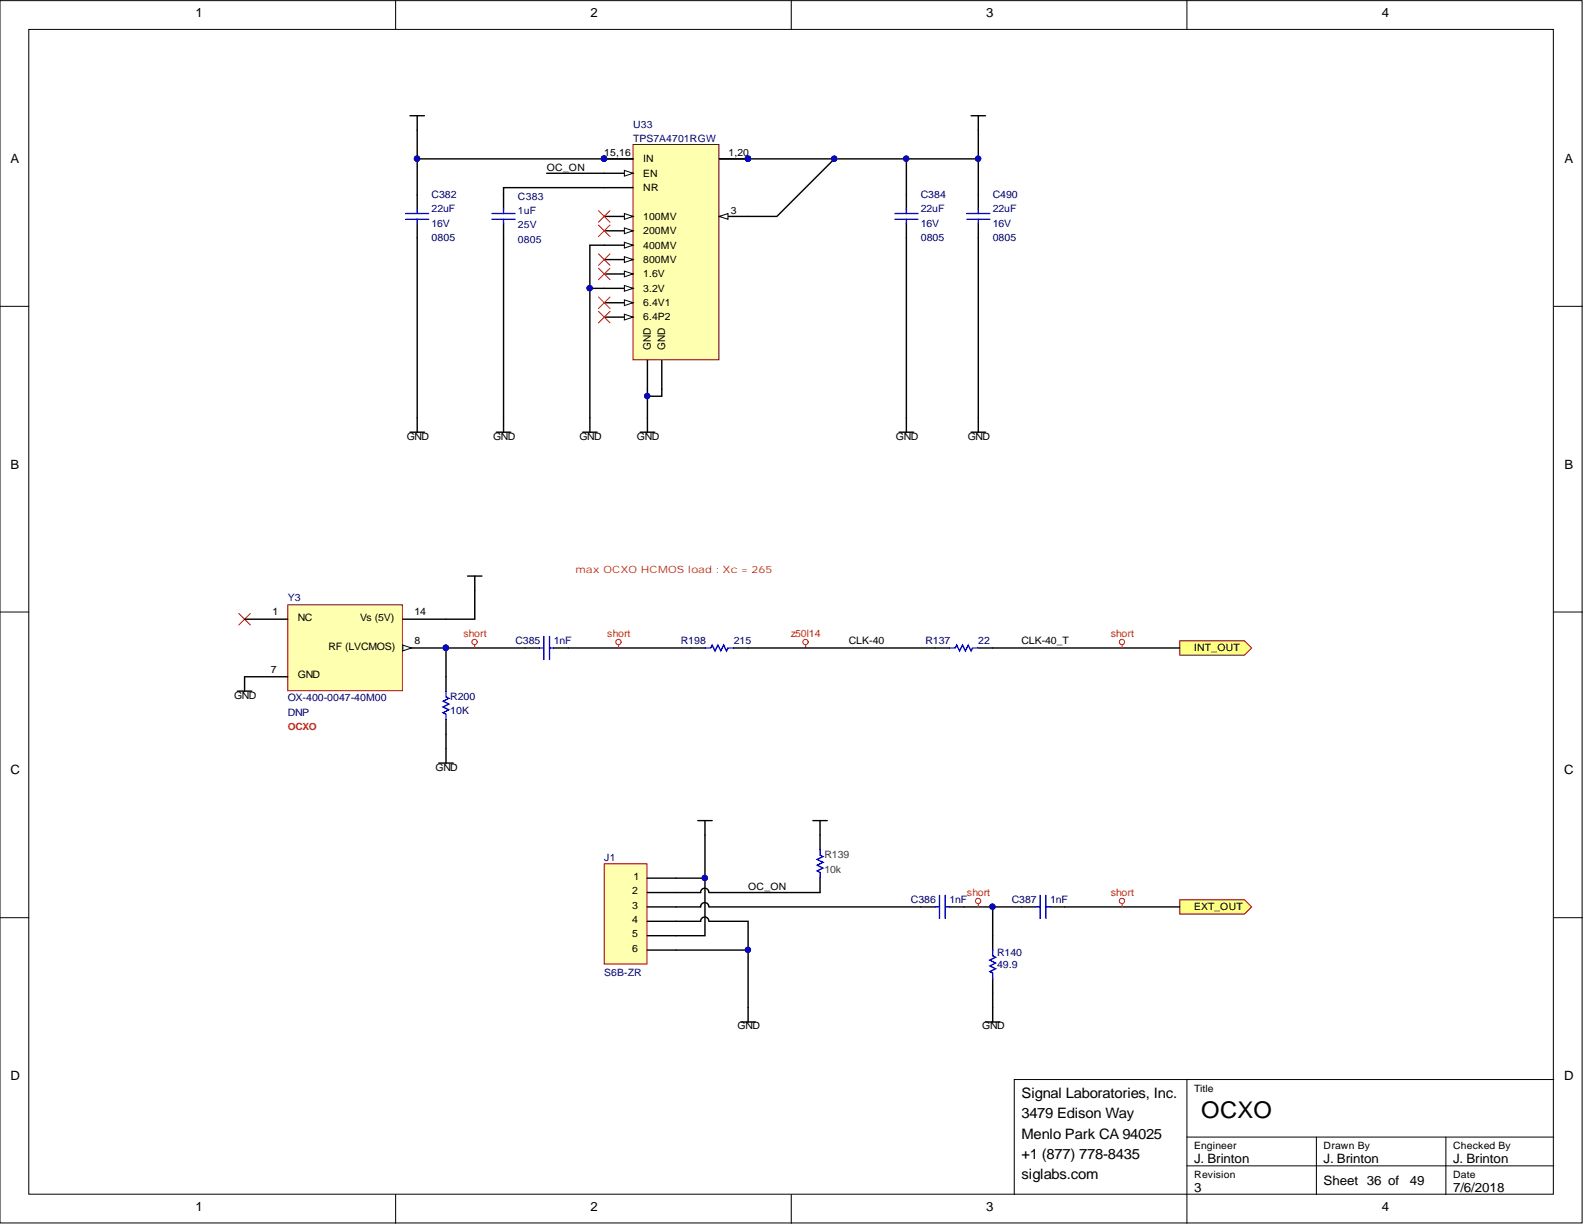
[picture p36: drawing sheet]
<svg xmlns="http://www.w3.org/2000/svg" width="279mm" height="216mm" viewBox="0 0 279 216" stroke-linecap="round" stroke-linejoin="round" font-family="sans-serif">
<defs><g id="words">
<text font-size="4.1" x="211.9" y="197.2">OCXO</text>
<g font-size="2.5">
<text x="180.2" y="197.3">3479 Edison Way</text>
<text x="180.2" y="193.7">Signal Laboratories, Inc.</text>
<text x="180.2" y="200.8">Menlo Park CA 94025</text>
<text x="180.2" y="204.4">+1 (877) 778-8435</text>
<text x="180.2" y="207.9">siglabs.com</text>
</g>
<g font-size="2.3">
<text x="34.5" y="3">1</text>
<text x="104.1" y="3">2</text>
<text x="173.9" y="3">3</text>
<text x="243.7" y="3">4</text>
<text x="1.9" y="28.7">A</text>
<text x="275.9" y="28.7">A</text>
<text x="1.9" y="82.7">B</text>
<text x="275.9" y="82.7">B</text>
<text x="1.8" y="136.5">C</text>
<text x="275.9" y="136.5">C</text>
<text x="1.8" y="190.5">D</text>
<text x="275.9" y="190.5">D</text>
<text x="210.6" y="205.1">J. Brinton</text>
<text x="233.5" y="205.1">J. Brinton</text>
<text x="233.5" y="208.9">Sheet 36 of</text>
<text x="248.7" y="208.9">49</text>
<text x="256.3" y="205.1">J. Brinton</text>
<text x="34.5" y="213.6">1</text>
<text x="104.1" y="213.6">2</text>
<text x="173.9" y="213.6">3</text>
<text x="210.6" y="210.2">3</text>
<text x="243.7" y="213.6">4</text>
<text x="256.3" y="210.2">7/6/2018</text>
</g>
<g font-size="1.8" fill="#000080">
<text x="111.7" y="22.5">U33</text>
<text x="111.7" y="25.1">TPS7A4701RGW</text>
<text x="76.1" y="34.9">C382</text>
<text x="91.4" y="35.2">C383</text>
<text x="162.4" y="34.9">C384</text>
<text x="175.1" y="34.9">C490</text>
<text x="76.1" y="40">16V</text>
<text x="76.1" y="37.5">22uF</text>
<text x="91.4" y="37.8">1uF</text>
<text x="91.4" y="40.3">25V</text>
<text x="162.4" y="40">16V</text>
<text x="162.4" y="37.5">22uF</text>
<text x="175.1" y="40">16V</text>
<text x="175.1" y="37.5">22uF</text>
<text x="76.1" y="42.5">0805</text>
<text x="91.4" y="42.8">0805</text>
<text x="162.4" y="42.5">0805</text>
<text x="175.1" y="42.5">0805</text>
<text x="50.8" y="106">Y3</text>
<text x="90.9" y="113.6">C385</text>
<text x="97.7" y="113.6">1nF</text>
<text x="120.1" y="113.6">R198</text>
<text x="129.4" y="113.6">215</text>
<text x="163.2" y="113.6">R137</text>
<text x="172.6" y="113.6">22</text>
<text x="50.8" y="123.7">OX-400-0047-40M00</text>
<text x="79.4" y="123.5">R200</text>
<text x="50.8" y="126.3">DNP</text>
<text x="79.4" y="126">10K</text>
<text x="106.6" y="151.9">J1</text>
<text x="160.7" y="159.3">C386</text>
<text x="167.5" y="159.3">1nF</text>
<text x="178.4" y="159.3">C387</text>
<text x="185.3" y="159.3">1nF</text>
<text x="106.6" y="172.2">S6B-ZR</text>
<text x="175.9" y="170.7">49.9</text>
<text x="175.9" y="168.6">R140</text>
</g>
<g font-size="1.8">
<text x="106.6" y="27.6">15,16</text>
<text x="113.4" y="28.6">IN</text>
<text x="128.5" y="27.6">1,20</text>
<text x="96.4" y="30.1">OC_ON</text>
<text x="113.4" y="33.7">NR</text>
<text x="113.4" y="31.2">EN</text>
<text x="113.4" y="41.3">200MV</text>
<text x="113.4" y="38.8">100MV</text>
<text x="128.9" y="37.8">3</text>
<text x="113.4" y="46.4">800MV</text>
<text x="113.4" y="43.8">400MV</text>
<text x="113.4" y="54">6.4V1</text>
<text x="113.4" y="51.5">3.2V</text>
<text x="113.4" y="48.9">1.6V</text>
<text x="113.4" y="56.5">6.4P2</text>
<text x="114.8" y="61.8" transform="rotate(-90 114.8 61.8)">GND</text>
<text x="117.3" y="61.8" transform="rotate(-90 117.3 61.8)">GND</text>
<text x="71.7" y="77.5">GND</text>
<text x="87" y="77.5">GND</text>
<text x="102.2" y="77.5">GND</text>
<text x="112.3" y="77.5">GND</text>
<text x="158" y="77.5">GND</text>
<text x="170.7" y="77.5">GND</text>
<text x="48" y="108.5">1</text>
<text x="52.5" y="109.5">NC</text>
<text x="63.5" y="109.5">Vs (5V)</text>
<text x="73.1" y="113.6">8</text>
<text x="73.1" y="108.5">14</text>
<text x="149.7" y="113.6">CLK-40</text>
<text x="180.2" y="113.6">CLK-40_T</text>
<text x="47.8" y="118.7">7</text>
<text x="52.5" y="119.7">GND</text>
<text x="57.9" y="114.6">RF (LVCMOS)</text>
<text x="210.6" y="114.9">INT_OUT</text>
<text x="41.3" y="123.2">GND</text>
<text x="76.8" y="135.9">GND</text>
<text x="111.7" y="155.2">1</text>
<text x="111.5" y="157.7">2</text>
<text x="111.5" y="160.3">3</text>
<text x="132" y="157">OC_ON</text>
<text x="210.6" y="160.6">EXT_OUT</text>
<text x="111.5" y="162.8">4</text>
<text x="111.5" y="165.3">5</text>
<text x="111.5" y="167.9">6</text>
<text x="130.1" y="181.6">GND</text>
<text x="173.2" y="181.6">GND</text>
<text x="210.6" y="192.5">Title</text>
<text x="210.6" y="202.7">Engineer</text>
<text x="233.5" y="202.7">Drawn By</text>
<text x="256.3" y="202.7">Checked By</text>
<text x="210.6" y="207.8">Revision</text>
<text x="256.3" y="207.8">Date</text>
</g>
<g font-size="1.8" fill="#ee0e22">
<text x="101.5" y="101">max OCXO HCMOS load : Xc = 265</text>
<text x="81.7" y="112.3">short</text>
<text x="107.1" y="112.3">short</text>
<text x="139.5" y="112.3">z50l14</text>
<text x="195.9" y="112.3">short</text>
<text x="50.8" y="128.8">OCXO</text>
<text x="170.6" y="158">short</text>
<text x="195.9" y="158">short</text>
</g>
<g font-size="1.8" fill="#404040">
<text x="145.4" y="153.9">10k</text>
<text x="145.4" y="151.4">R139</text>
</g>
</g></defs>
<g fill="#fff" stroke="#000" stroke-width=".18">
<path d="M0 .1h279.1v215.6h-279.1z"/>
<path d="M5.1 5.2h268.9v205.4h-268.9z"/>
</g>
<g fill="none" stroke="#000" stroke-width=".18">
<path d="M69.8 .1v5.1M139.6 .1v5.1M209.4 .1v5.1M0 54h5.1M274.1 54h5M0 108h5.1M274.1 108h5M0 161.9h5.1M274.1 161.9h5M209.4 190.4h-30.5v20.3M274.1 190.4h-64.7v25.4M69.8 210.7v5.1"/>
<path d="M139.6 210.7v5.1M209.4 200.6h64.7M209.4 205.6h64.7M232.2 200.6v10.1M255 200.6v10.1"/>
</g>
<path d="M43.1 119.4v2.5M92.6 114.3h2.6M97.7 114.3h2.5M41.9 121.9h2.5" fill="none" stroke="#000" stroke-width=".25"/>
<path d="M95.2 114.3h.7M95.9 112.3v4M96.9 112.3v4M96.9 114.3h.8" fill="none" stroke="#00f" stroke-width=".25"/>
<path d="M42.1 108.2l2.1 2M44.2 108.2l-2.1 2" fill="none" stroke="#f00" stroke-width=".18"/>
<path d="M50.8 106.7h20.2v15.1h-20.2z" fill="#ffffb0" stroke="#800000" stroke-width=".18"/>
<path d="M43.1 109.2h7.7M43.1 119.4h7.7M71.1 114.3h7.6" fill="none" stroke="#000" stroke-width=".25"/>
<path d="M71.1 113.8l1.5 .5-1.5 .5z" fill="#fff"/>
<path d="M71.1 113.8l1.5 .5-1.5 .5z" fill="none" stroke="#000" stroke-width=".18"/>
<circle cx="78.6" cy="114.3" r=".47" fill="#000080" stroke="#000080" stroke-width=".18"/>
<path d="M71.1 109.2h7.6" fill="none" stroke="#000" stroke-width=".25"/>
<path d="M208.1 113h11.4l1.3 1.3-1.3 1.3h-11.4z" fill-rule="evenodd" fill="#ffff80" stroke="#800000" stroke-width=".18"/>
<path d="M132 177.7v2.6M130.7 180.3h2.5" fill="none" stroke="#000" stroke-width=".25"/>
<path d="M106.6 152.4h7.5v17.6h-7.5z" fill="#ffffb0" stroke="#800000" stroke-width=".18"/>
<path d="M114.2 154.9h5.1M114.2 157.4h5.1M114.2 160h5.1M114.2 162.5h5.1M114.2 165h5.1M114.2 167.6h5.1" fill="none" stroke="#000" stroke-width=".25"/>
<path d="M208.1 158.7h11.4l1.3 1.3-1.3 1.2h-11.4z" fill-rule="evenodd" fill="#ffff80" stroke="#800000" stroke-width=".18"/>
<g fill="none" stroke="#000" stroke-width=".25">
<path d="M72.3 20.4h2.6M73.6 20.4v2.6M73.6 34.4v2.5M73.6 39.4v2.6M88.8 34.4v2.5M88.8 39.4v2.6M159.9 34.4v2.5M159.9 39.4v2.6M172.6 34.4v2.5M172.6 39.4v2.6M72.3 76.2h2.6M73.6 73.7v2.5"/>
<path d="M87.5 76.2h2.6M88.8 73.7v2.5M112.9 76.2h2.6M114.2 73.7v2.5M158.6 76.2h2.5M159.9 73.7v2.5M171.3 76.2h2.5M172.6 73.7v2.5M82.5 101.6h2.5M83.7 101.6v2.5M164.9 114.3h2.6M172.6 114.3h2.5"/>
<path d="M77.4 134.6h2.5M78.7 132.1v2.5M123.1 144.7h2.5M124.3 144.7v2.6M143.4 144.7h2.5M144.6 144.7v5.1M144.6 154.9v2.5M162.4 160h2.5M167.5 160h2.5M180.2 160h2.5M185.3 160h2.5M175.1 165v2.6"/>
<path d="M175.1 172.7v2.5M175.1 177.7v2.6M173.8 180.3h2.6"/>
</g>
<g fill="none" stroke="#00f" stroke-width=".25">
<path d="M71.6 37.7h4M71.6 38.7h4M73.6 36.9v.8M73.6 38.7v.7M86.8 37.7h4M86.8 38.7h4M88.8 36.9v.8M88.8 38.7v.7M157.8 37.7h4.1M157.8 38.7h4.1M159.9 36.9v.8M159.9 38.7v.7"/>
<path d="M170.5 37.7h4.1M170.5 38.7h4.1M172.6 36.9v.8M172.6 38.7v.7M167.5 114.3h1l.3-.5 .5 1 .5-1 .5 1 .5-1 .5 1 .2-.5h1.1M144.6 149.8v1l.6 .3-1.1 .5 1.1 .5-1.1 .5 1.1 .5-1.1 .5 .5 .3v1M164.9 160h.8M165.7 157.9v4.1M166.7 157.9v4.1M166.7 160h.8M182.7 160h.8M183.5 157.9v4.1"/>
<path d="M184.5 160h.8M184.5 157.9v4.1M175.1 167.6v1l.5 .3-1 .5 1 .5-1 .5 1 .5-1 .5 .5 .2v1.1"/>
</g>
<path d="M111.7 25.5h15.1v38h-15.1z" fill="#ffffb0" stroke="#800000" stroke-width=".18"/>
<path d="M106.6 55.9h5.1" fill="none" stroke="#000" stroke-width=".25"/>
<path d="M110.1 55.4l1.6 .5-1.6 .5z" fill="#fff"/>
<path d="M110.1 55.4l1.6 .5-1.6 .5z" fill="none" stroke="#000" stroke-width=".18"/>
<path d="M106.6 53.4h5.1" fill="none" stroke="#000" stroke-width=".25"/>
<path d="M110.1 52.9l1.6 .5-1.6 .5z" fill="#fff"/>
<path d="M110.1 52.9l1.6 .5-1.6 .5z" fill="none" stroke="#000" stroke-width=".18"/>
<path d="M106.6 50.9h5.1" fill="none" stroke="#000" stroke-width=".25"/>
<path d="M110.1 50.4l1.6 .5-1.6 .5z" fill="#fff"/>
<path d="M110.1 50.4l1.6 .5-1.6 .5z" fill="none" stroke="#000" stroke-width=".18"/>
<path d="M106.6 48.3h5.1" fill="none" stroke="#000" stroke-width=".25"/>
<path d="M110.1 47.8l1.6 .5-1.6 .5z" fill="#fff"/>
<path d="M110.1 47.8l1.6 .5-1.6 .5z" fill="none" stroke="#000" stroke-width=".18"/>
<path d="M106.6 45.8h5.1" fill="none" stroke="#000" stroke-width=".25"/>
<path d="M110.1 45.3l1.6 .5-1.6 .5z" fill="#fff"/>
<path d="M110.1 45.3l1.6 .5-1.6 .5z" fill="none" stroke="#000" stroke-width=".18"/>
<path d="M106.6 43.2h5.1" fill="none" stroke="#000" stroke-width=".25"/>
<path d="M110.1 42.7l1.6 .5-1.6 .6z" fill="#fff"/>
<path d="M110.1 42.7l1.6 .5-1.6 .6z" fill="none" stroke="#000" stroke-width=".18"/>
<path d="M106.6 40.7h5.1" fill="none" stroke="#000" stroke-width=".25"/>
<path d="M110.1 40.2l1.6 .5-1.6 .5z" fill="#fff"/>
<path d="M110.1 40.2l1.6 .5-1.6 .5z" fill="none" stroke="#000" stroke-width=".18"/>
<path d="M106.6 38.2h5.1" fill="none" stroke="#000" stroke-width=".25"/>
<path d="M110.1 37.7l1.6 .5-1.6 .5z" fill="#fff"/>
<path d="M110.1 37.7l1.6 .5-1.6 .5z" fill="none" stroke="#000" stroke-width=".18"/>
<path d="M106.6 33.1h5.1M126.9 28h5.1M126.9 38.2h5.1M114.2 63.5v5.1M116.7 63.5v5.1" fill="none" stroke="#000" stroke-width=".25"/>
<circle cx="131.9" cy="28" r=".47" fill="#000080" stroke="#000080" stroke-width=".18"/>
<path d="M126.9 38.2l1.5-.5v1z" fill="#fff"/>
<path d="M126.9 38.2l1.5-.5v1z" fill="none" stroke="#000" stroke-width=".18"/>
<path d="M106.6 30.6h5.1" fill="none" stroke="#000" stroke-width=".25"/>
<path d="M110.1 30.1l1.6 .5-1.6 .5z" fill="#fff"/>
<path d="M110.1 30.1l1.6 .5-1.6 .5z" fill="none" stroke="#000" stroke-width=".18"/>
<g fill="none" stroke="#000" stroke-width=".25">
<path d="M73.6 28h38.1M73.6 23v11.4M96.4 30.6h10.2M106.6 33.1h-17.8v1.3M147.2 28l-10.2 10.2h-5M159.9 28v6.4M171.3 20.4h2.5M172.6 20.4v7.6h-40.6M172.6 28v6.4M73.6 42v31.7M88.8 42v31.7M104 50.9h2.6"/>
<path d="M106.6 43.2h-2.6v33M159.9 42v31.7M172.6 42v31.7M102.8 76.2h2.5M114.2 68.6v5.1M116.7 68.6v1.3h-2.5M83.7 104.1v5.1h-5M92.6 114.3h-13.9v7.6M100.2 114.3h24.1M129.4 114.3h35.5M175.1 114.3h33M78.7 127v5.1"/>
<path d="M119.3 154.9h5v10.1h-5M124.3 147.3v7.6M125 160a.72 .72 0 0 0-.7-.8 .72 .72 0 0 0-.7 .8h-4.3M125 157.4a.72 .72 0 0 0-.7-.7 .72 .72 0 0 0-.7 .7h-4.3M125.1 160h37.3M125.1 157.4h19.5M170 160h10.2M175.1 160v5M187.8 160h20.3M125 162.5a.72 .72 0 0 0-.7-.8 .72 .72 0 0 0-.7 .8h-4.3M125.1 162.5h6.9v5.1h-12.7M132 167.6v10.1"/>
<path d="M175.1 175.2v2.5"/>
</g>
<g fill="#000080" stroke="#000080" stroke-width=".18">
<circle cx="106.5" cy="28" r=".47"/>
<circle cx="131.9" cy="28" r=".47"/>
<circle cx="124.3" cy="154.9" r=".47"/>
<circle cx="175.1" cy="159.9" r=".47"/>
<circle cx="131.9" cy="167.5" r=".47"/>
<circle cx="114.2" cy="69.9" r=".47"/>
<circle cx="147.1" cy="28" r=".47"/>
<circle cx="159.8" cy="28" r=".47"/>
<circle cx="172.5" cy="28" r=".47"/>
<circle cx="104" cy="50.8" r=".47"/>
<circle cx="73.6" cy="28" r=".47"/>
<circle cx="78.6" cy="114.3" r=".47"/>
</g>
<g fill="none" stroke="#f00" stroke-width=".18">
<path d="M105.6 39.7l2 2M105.6 37.2l2 2M107.6 39.7l-2 2M107.6 37.2l-2 2M105.6 47.3l2 2M105.6 52.4l2 2M105.6 54.9l2 2.1M105.6 44.8l2 2M107.6 47.3l-2 2M107.6 52.4l-2 2M107.6 54.9l-2 2.1M107.6 44.8l-2 2"/>
<path d="M83.7 113.8v.5M109.1 113.8v.5M142.1 113.8v.5M197.9 113.8v.5M172.6 159.5v.5M197.9 159.5v.5"/>
<circle cx="83.7" cy="113.2" r=".47"/>
<circle cx="109.1" cy="113.2" r=".47"/>
<circle cx="142.1" cy="113.2" r=".47"/>
<circle cx="197.9" cy="113.2" r=".47"/>
<circle cx="172.5" cy="158.9" r=".47"/>
<circle cx="197.9" cy="158.9" r=".47"/>
</g>
<path d="M124.3 114.3h1.1l.2-.5 .5 1 .5-1 .5 1 .5-1 .6 1 .2-.5h1M78.7 121.9v1l.5 .3-1 .5 1 .5-1 .5 1 .5-1 .5 .5 .3v1" fill="none" stroke="#00f" stroke-width=".25"/>
<use href="#words"/>
</svg>
